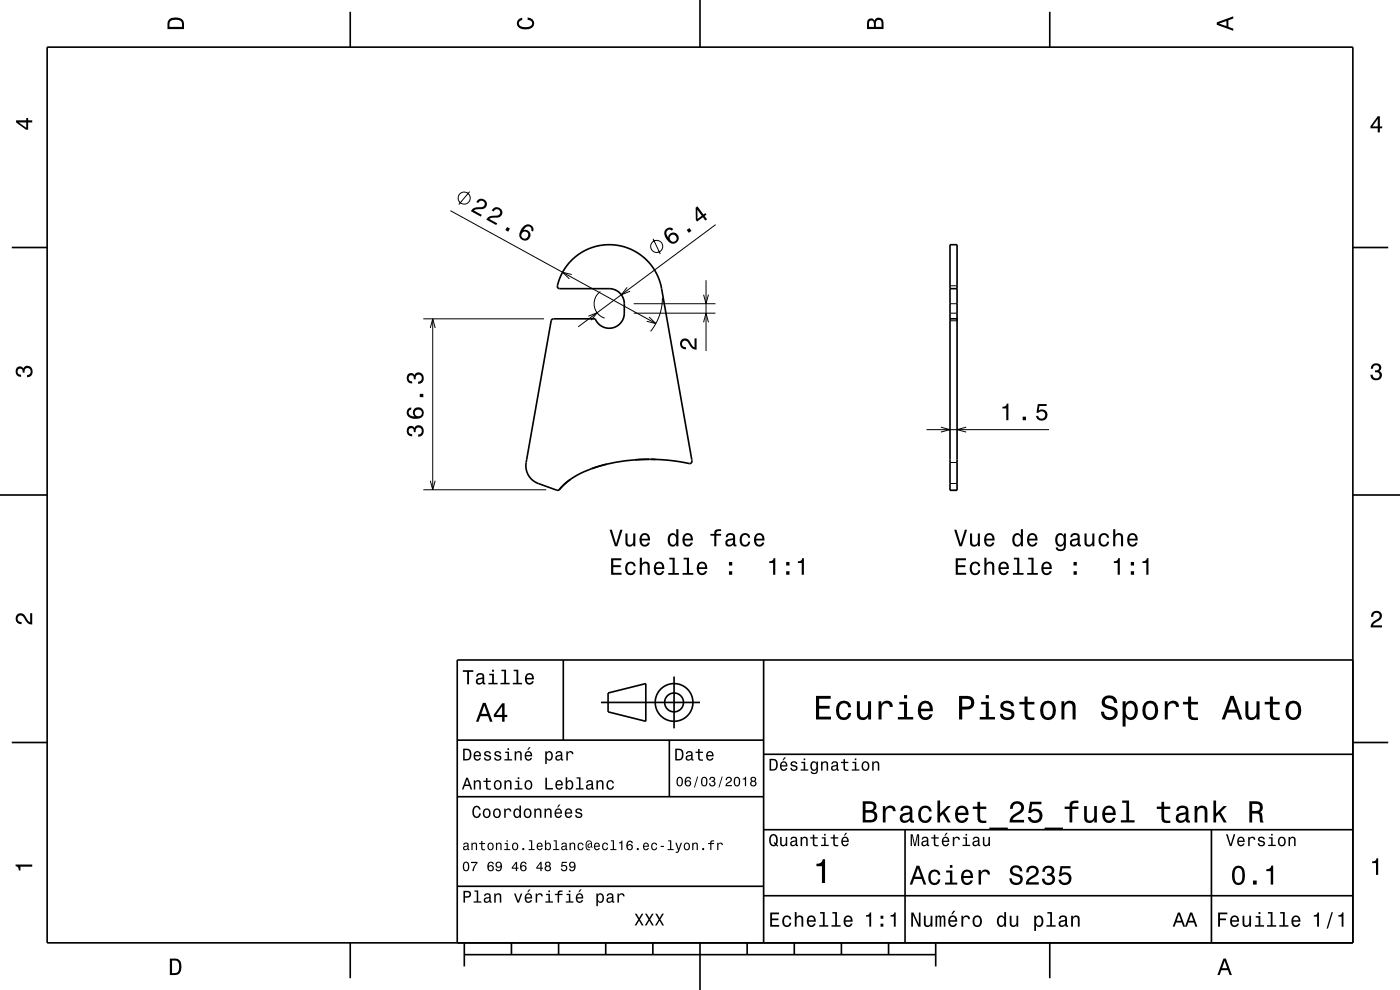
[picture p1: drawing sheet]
<svg xmlns="http://www.w3.org/2000/svg" width="297mm" height="210mm" viewBox="0 0 297 210" stroke-linecap="round" stroke-linejoin="round" font-family="sans-serif">
<g fill="none" stroke="#000" stroke-width=".21">
<path d="M95.5 44.7l43.6 23.9M99.6 40.7l-2.3 2.7M121.3 58.2l-2-.4 1.5 1.3M138.5 50.7l1.6 3.2M149.8 59.4v15.1M151.8 47.7l-29.1 21.6M89.8 67.6h25.6M91.3 69.6l.5-2 .5 2M91.8 67.6v36.3M124.8 67.1l1.9-.8-1.3 1.6M127.4 61.8a3.2 3.2 0 0 0-1.3 3.1 3.2 3.2 0 0 0 2.2 2.6M133.1 61l-1.3 1.5 1.9-.7"/>
<path d="M134.4 66.4h17.4M134.4 64.4h17.4M137.7 67.2l1.4 1.4-1.9-.5M140.5 63.2a11.3 11.3 0 0 1-2.5 7.1M149.3 62.5l.5 1.9 .5-1.9M149.3 68.4l.5-2 .5 2M201.5 66.4h1.5M201.5 64.4h1.5M201.5 68h1.5M201.5 60.6h1.5M196.5 91.1h26.1M199.6 90.6l1.9 .5-1.9 .6"/>
<path d="M201.5 98.1h1.5M205 90.6l-2 .5 2 .6M89.8 103.9h26.1M91.3 102l.5 1.9 .5-1.9M201.5 104h1.5M201.5 102.6h1.5"/>
<circle cx="98.5" cy="42" r="1.28"/>
<circle cx="139.3" cy="52.3" r="1.28"/>
</g>
<g fill="none" stroke="#000" stroke-width=".35">
<path d="M10 10h277v190h-277zM74.3 2.5v7.5M148.5 0v10M222.7 2.5v7.5M2.5 52.5h7.5M201.5 51.9h1.5v52.1h-1.5zM287 52.5h7.5M201.5 67.6h1.5M201.5 61.2h1.5M125.5 99.4l-2.3 1-2.1 1.2M125.5 99.4h.1M125.5 99.4l2-.6a34.6 34.6 0 0 1 7.2-1.3h5.3l5.3 .6a1.13 1.13 0 0 0 1.5-.1l-6.4-36.8a11.3 11.3 0 0 0-10.9-9.3 11.3 11.3 0 0 0-11.2 9l.4 .3h10.5a3.2 3.2 0 0 1 3.2 3.2v2a3.2 3.2 0 0 1-2.5 3.2 3.2 3.2 0 0 1-3.6-2h-8.9l-.4 .3-5.3 29.5a4.2 4.2 0 0 0 1 4.2l1.2 .8 4.2 1.6a1.51 1.51 0 0 0 1.3-.9l1.7-1.5"/>
<path d="M138.1 97.4l1 .1M0 105h10M121.1 101.6l-1.3 1.1-1.2 1.2M121.1 101.6h.1M287 105h10M119.5 140v17M162 140v60M287 140h-190v60M2.5 157.5h7.5M97 157h65M127.5 149h21M129 147l8-2v8l-8-2z"/>
<path d="M142 157v12M143 143.5v11M287 157.5h7.5M97 169h65M162 176h125M162 160h125M192 176v24M257 176v24M97 188h65M162 190h125M74.3 200v7.5M98.5 202.5h100"/>
<path d="M98.5 200v5M108.5 200v2.5M118.5 200v2.5M128.5 200v2.5M138.5 200v2.5M148.5 200v10M158.5 200v2.5M168.5 200v2.5M178.5 200v2.5M188.5 200v2.5M198.5 200v5M222.7 200v7.5"/>
<circle cx="143" cy="149" r="2"/>
<circle cx="143" cy="149" r="4"/>
</g>
<g fill="#000">
<path d="M36 4a2.18 2.18 0 0 0-.5 2.2h3.5v-1.2a1.43 1.43 0 0 0-1.7-1.3zM36.3 4.4a2.15 2.15 0 0 1 2.2 .3l.1 1h-2.6v-1z" fill-rule="evenodd"/>
<path d="M109.9 4.2l.9-.4v.4a.7 .7 0 0 0-.7 .5 .7 .7 0 0 0 .3 .8 1.7 1.7 0 0 0 2.5-.5 .9 .9 0 0 0-1-.8v-.5a1.24 1.24 0 0 1 1.4 1.1 1.24 1.24 0 0 1-1 1.4 2.22 2.22 0 0 1-2.5-.7l-.2-.5z" fill-rule="evenodd"/>
<path d="M184.2 4.2l-.3 .7v1.3h3.5v-1.3a.98 .98 0 0 0-.7-1.1 .98 .98 0 0 0-1.2 .6 .84 .84 0 0 0-1.3-.2zM184.5 4.5a.54 .54 0 0 1 .6-.1 .54 .54 0 0 1 .3 .6v.7h-1zM185.9 4.4a.62 .62 0 0 1 .8-.1 .62 .62 0 0 1 .3 .6v.8h-1.2z" fill-rule="evenodd"/>
<path d="M258.1 4.7v.6l3.5 1.2v-.4l-1-.4v-1.4l1-.4v-.4zM258.6 5l1.6-.5v1z" fill-rule="evenodd"/>
<path d="M3.4 25.5v.5l2.1 1.5h.5v-1.5h.8v-.5h-.8v-.5h-.4v.5zM4 26h1.6v1.1z" fill-rule="evenodd"/>
<path d="M292.3 24.7l-1.6 2.1v.4h1.6v.9h.4v-.9h.5v-.4h-.5v-2.1zM292.3 25.2v1.6h-1.1z" fill-rule="evenodd"/>
<path d="M101.4 42.4l-.4 .5 .4 .2a.7 .7 0 0 1 .9-.5 .7 .7 0 0 1 .5 .8 .7 .7 0 0 1-.8 .5 1.8 1.8 0 0 0-2.1 .9l2.1 1.1 .2-.3-1.7-.9a2.19 2.19 0 0 1 1.9-.4 1.14 1.14 0 0 0 .8-1.6 1.14 1.14 0 0 0-1.8-.3zM104.7 44.2l-.4 .5 .4 .2a.71 .71 0 0 1 .9-.5 .71 .71 0 0 1 .5 .8 .71 .71 0 0 1-.9 .5 1.81 1.81 0 0 0-2 .9l2.1 1.1 .2-.3-1.7-.9a2.22 2.22 0 0 1 1.9-.4 1.14 1.14 0 0 0 .8-1.6 1.14 1.14 0 0 0-1.8-.3zM107.6 48.2l-.4 .6 .6 .3 .4-.6zM111 48.1a1.76 1.76 0 0 0-.2 2.8 1.15 1.15 0 0 0 1.7-.8 1.15 1.15 0 0 0-1.4-1.3 1.02 1.02 0 0 1 1.3-.7 .58 .58 0 0 1 .3 .8l.4 .2a1.18 1.18 0 0 0-.6-1.4 1.18 1.18 0 0 0-1.5 .4zM110.6 49.9a.75 .75 0 0 1 1.4 0 .75 .75 0 0 1-1.4 0z" fill-rule="evenodd"/>
<path d="M141.2 48.7a2.12 2.12 0 0 0 1.8 3 1.16 1.16 0 0 0 1-1.2 1.16 1.16 0 0 0-1-1.1 1.16 1.16 0 0 0-1.3 1 1.02 1.02 0 0 1-.1-1.6 .58 .58 0 0 1 .9 .1l.4-.3a1.03 1.03 0 0 0-1.7 .1zM142 50.6a.75 .75 0 0 1 1.5 0 .75 .75 0 0 1-1.5 0zM145.7 48.8l.4 .6 .6-.4-.5-.6zM147.6 44v2.7l.3 .3 1.2-.9 .5 .7 .4-.3-.5-.7 .4-.3-.3-.3-.4 .3-1.2-1.7zM147.9 44.5l1 1.3-.9 .6z" fill-rule="evenodd"/>
<path d="M144.5 72.1a1.22 1.22 0 0 1 2.1 .7l.3 .6 .4 .3v-1.9h.5v2.4a1.8 1.8 0 0 1-1.8-1.4 .71 .71 0 0 0-.8-.5 .71 .71 0 0 0-.5 .8 .71 .71 0 0 0 .8 .5v.5a1.19 1.19 0 0 1-1.2-.7 1.19 1.19 0 0 1 .2-1.3z" fill-rule="evenodd"/>
<path d="M291.1 77.4a1.08 1.08 0 0 1 1.4-.2 1.08 1.08 0 0 1 .4 1.2l-.3 .3a1.06 1.06 0 0 1 .5 1.3 1.06 1.06 0 0 1-1.2 .7 1.1 1.1 0 0 1-1.2-1.2h.5a.71 .71 0 0 0 1 .8 .71 .71 0 0 0 .1-1.3h-.6v-.4a.61 .61 0 0 0 .8-.3 .61 .61 0 0 0-.2-.8 .61 .61 0 0 0-.9 .2l-.1 .5h-.5z" fill-rule="evenodd"/>
<path d="M3.6 78a.86 .86 0 0 1 1.4 .2 1.06 1.06 0 0 1 1.2-.6 1.06 1.06 0 0 1 .7 1.2 1.1 1.1 0 0 1-1.2 1.2v-.4a.71 .71 0 0 0 .8-1 .71 .71 0 0 0-1.3-.1v.6h-.4a.61 .61 0 0 0-.3-.8 .61 .61 0 0 0-.8 .2 .61 .61 0 0 0 .2 .8l.6 .2v.4a1.15 1.15 0 0 1-1.2-.6 1.15 1.15 0 0 1 .3-1.3z" fill-rule="evenodd"/>
<path d="M86.5 90.6a1.17 1.17 0 0 0-.1 1.3 1.17 1.17 0 0 0 1 .7v-.5a.62 .62 0 0 1-.7-.3 .62 .62 0 0 1 .2-.8 .62 .62 0 0 1 .9 .2v.5h.4a.72 .72 0 0 1 .4-1 .72 .72 0 0 1 .9 .5 .72 .72 0 0 1-.5 .9l-.3 .1v.4a1.18 1.18 0 0 0 1.2-1.5 1.18 1.18 0 0 0-1.8-.6l-.2 .3a.86 .86 0 0 0-1.4-.2zM86.5 86.7a1.33 1.33 0 0 0 0 1.5 1.33 1.33 0 0 0 1.3 .6 1.63 1.63 0 0 0 2.1-1.2 1.15 1.15 0 0 0-1.6-1.2 1.15 1.15 0 0 0-.3 1.9 1.03 1.03 0 0 1-1.3-.8 .58 .58 0 0 1 .5-.6v-.5zM88 87.6a.75 .75 0 0 1 1.5 0 .75 .75 0 0 1-1.5 0zM89.1 83.5v.7h.7v-.7zM86.5 79.4a1.17 1.17 0 0 0-.2 1.3 1.17 1.17 0 0 0 1.1 .7v-.5a.62 .62 0 0 1-.7-.3 .62 .62 0 0 1 .2-.8 .62 .62 0 0 1 .9 .2v.5h.4a.72 .72 0 0 1 .4-1 .72 .72 0 0 1 .9 .5 .72 .72 0 0 1-.5 .9l-.3 .1v.4a1.18 1.18 0 0 0 1.2-1.5 1.18 1.18 0 0 0-1.8-.6l-.2 .3a.86 .86 0 0 0-1.4-.2z" fill-rule="evenodd"/>
<path d="M212.7 86.3v.3h.8v2.5h.4v-3.5h-.3a.77 .77 0 0 1-.9 .7zM217 88.4v.7h.6v-.7zM220.2 85.7l-.3 1.9h.4a.79 .79 0 0 1 1.2-.2 .79 .79 0 0 1 0 1.2 .79 .79 0 0 1-1.2-.1v-.3h-.5a1.21 1.21 0 0 0 1.5 1.1 1.21 1.21 0 0 0 .8-1.7 1.21 1.21 0 0 0-1.7-.5l.1-1h1.5v-.4z" fill-rule="evenodd"/>
<path d="M129.3 112.4l1.2 3.5h.5l1.1-3.5h-.5l-.9 2.9-.9-2.9zM132.7 113.2v1.7a.89 .89 0 0 0 .6 1 .89 .89 0 0 0 1.1-.4v.4h.4v-2.7h-.5v1.5a.64 .64 0 0 1-.3 .8 .64 .64 0 0 1-.9-.3v-2zM136 113.5a1.54 1.54 0 0 0 .8 2.5 1.05 1.05 0 0 0 1-.9h-.4l-.2 .4-.4 .1a.76 .76 0 0 1-.7-1h1.8a1.16 1.16 0 0 0-.5-1.3 1.16 1.16 0 0 0-1.4 .2zM136.3 113.7a.66 .66 0 0 1 .8-.2 .66 .66 0 0 1 .3 .8h-1.3zM141.9 113.5a1.57 1.57 0 0 0 .8 2.5l.4-.2 .4-.3v.4h.4v-3.6h-.4v1.3a.89 .89 0 0 0-1.6-.1zM142.3 113.7a.62 .62 0 0 1 .7-.2 .62 .62 0 0 1 .4 .6 1.12 1.12 0 0 1-.6 1.5 1.18 1.18 0 0 1-.5-1.9zM145.1 113.5a1.54 1.54 0 0 0 .8 2.5 1.06 1.06 0 0 0 1.1-.9h-.5l-.2 .4-.4 .1a.76 .76 0 0 1-.7-1h1.8a1.16 1.16 0 0 0-.5-1.3 1.16 1.16 0 0 0-1.4 .2zM145.4 113.7a.66 .66 0 0 1 .8-.2 .66 .66 0 0 1 .3 .8h-1.3zM150.7 113.3v.3h.8v2.3h.5v-2.3h1v-.3h-1v-.4l.3-.2h.7v-.4a1.04 1.04 0 0 0-1.5 .7v.3zM154.2 113.3l-.2 .7h.4a.55 .55 0 0 1 .6-.6 .55 .55 0 0 1 .4 .8h-.2a1.14 1.14 0 0 0-1.3 1 .73 .73 0 0 0 .8 .8l.4-.2 .5-.3 .1 .3 .5 .1v-.4h-.2l-.1-1.6a1.02 1.02 0 0 0-.6-.8 1.02 1.02 0 0 0-1.1 .2zM154.4 114.8l1.1-.3a.77 .77 0 0 1-.2 .9 .77 .77 0 0 1-.9 .1l-.1-.4zM157.2 113.5a1.53 1.53 0 0 0 .8 2.5 1.05 1.05 0 0 0 1.2-1.1h-.5a.67 .67 0 0 1-.6 .7 .67 .67 0 0 1-.7-.6 1.11 1.11 0 0 1 .7-1.5 .6 .6 0 0 1 .6 .6h.4a1.09 1.09 0 0 0-.7-1 1.09 1.09 0 0 0-1.2 .4zM160.3 113.5a1.54 1.54 0 0 0 .7 2.5 1.06 1.06 0 0 0 1.1-.9h-.4l-.2 .4-.4 .1a.76 .76 0 0 1-.7-1h1.8a1.16 1.16 0 0 0-.5-1.3 1.16 1.16 0 0 0-1.4 .2zM160.6 113.7a.66 .66 0 0 1 .8-.2 .66 .66 0 0 1 .3 .8h-1.3z" fill-rule="evenodd"/>
<path d="M202.4 112.4l1.1 3.5h.6l1.1-3.5h-.5l-.9 2.9-.9-2.9zM205.8 113.2v1.7a.89 .89 0 0 0 .6 1 .89 .89 0 0 0 1.1-.4v.4h.4v-2.7h-.5v1.5a.65 .65 0 0 1-.3 .8 .65 .65 0 0 1-.9-.3v-2zM209.1 113.5a1.54 1.54 0 0 0 .8 2.5 1.06 1.06 0 0 0 1.1-.9h-.5l-.2 .4-.4 .1a.76 .76 0 0 1-.7-1h1.8a1.16 1.16 0 0 0-.5-1.3 1.16 1.16 0 0 0-1.4 .2zM209.4 113.7a.66 .66 0 0 1 .8-.2 .66 .66 0 0 1 .3 .8h-1.3zM215 113.5a1.58 1.58 0 0 0 .8 2.5l.4-.2 .4-.3v.4h.4v-3.6h-.4v1.3a.89 .89 0 0 0-1.6-.1zM215.4 113.7a.62 .62 0 0 1 .7-.2 .62 .62 0 0 1 .4 .6 1.12 1.12 0 0 1-.6 1.5 1.19 1.19 0 0 1-.5-1.9zM218.2 113.5a1.54 1.54 0 0 0 .8 2.5 1.05 1.05 0 0 0 1.1-.9h-.5l-.2 .4-.4 .1a.76 .76 0 0 1-.7-1h1.8a1.16 1.16 0 0 0-.5-1.3 1.16 1.16 0 0 0-1.4 .2zM218.5 113.7a.66 .66 0 0 1 .8-.2 .66 .66 0 0 1 .3 .8h-1.3zM224.1 113.5a1.57 1.57 0 0 0 .8 2.5l.4-.2 .4-.3a.73 .73 0 0 1-.3 1 .73 .73 0 0 1-1-.4h-.4a1.1 1.1 0 0 0 1.2 .9 1.1 1.1 0 0 0 .9-1.2v-2.6h-.4v.4l-.4-.4a.89 .89 0 0 0-1.2 .3zM224.5 113.7a.63 .63 0 0 1 .7-.2 .63 .63 0 0 1 .4 .6 1.11 1.11 0 0 1-.6 1.5 1.2 1.2 0 0 1-.5-1.9zM227.3 113.3l-.2 .7h.4a.55 .55 0 0 1 .6-.6 .55 .55 0 0 1 .4 .8h-.2a1 1 0 0 0-1 .3 1 1 0 0 0-.3 1 .94 .94 0 0 0 1.7 0l.1 .3 .5 .1v-.4h-.2l-.1-1.6a1.02 1.02 0 0 0-.6-.8 1.02 1.02 0 0 0-1.1 .2zM227.5 114.8l1.1-.3a.77 .77 0 0 1-.2 .9 .77 .77 0 0 1-.9 .1l-.1-.4zM230.1 113.2v1.7a.89 .89 0 0 0 .6 1 .89 .89 0 0 0 1-.4v.4h.5v-2.7h-.5v1.5a.64 .64 0 0 1-.4 .8 .64 .64 0 0 1-.8-.3v-2zM233.3 113.5a1.53 1.53 0 0 0 .9 2.5 1.06 1.06 0 0 0 1.1-1.1h-.4a.67 .67 0 0 1-.7 .7 .67 .67 0 0 1-.7-.6 1.11 1.11 0 0 1 .7-1.5 .6 .6 0 0 1 .6 .6h.5a1.09 1.09 0 0 0-.8-1 1.09 1.09 0 0 0-1.2 .4zM236.2 112.3v3.6h.4v-1.6a.64 .64 0 0 1 .4-.8 .64 .64 0 0 1 .8 .4v2h.5v-1.8a.88 .88 0 0 0-.6-1 .88 .88 0 0 0-1.1 .5v-1.3zM239.4 113.5a1.54 1.54 0 0 0 .8 2.5 1.06 1.06 0 0 0 1.1-.9h-.4l-.3 .4-.3 .1a.76 .76 0 0 1-.7-1h1.8a1.16 1.16 0 0 0-.5-1.3 1.16 1.16 0 0 0-1.5 .2zM239.8 113.7a.66 .66 0 0 1 .8-.2 .66 .66 0 0 1 .3 .8h-1.3z" fill-rule="evenodd"/>
<path d="M3.6 130.4a1.22 1.22 0 0 1 2 .7l.4 .6 .4 .3v-1.9h.4v2.4a1.8 1.8 0 0 1-1.7-1.4 .71 .71 0 0 0-.9-.5 .71 .71 0 0 0-.5 .8 .71 .71 0 0 0 .9 .5v.5a1.18 1.18 0 0 1-1.2-.7 1.18 1.18 0 0 1 .2-1.3z" fill-rule="evenodd"/>
<path d="M129.6 118.4v3.5h2.3v-.4h-1.8v-1.2h1.6v-.4h-1.6v-1.1h1.7v-.4zM132.9 119.5a1.52 1.52 0 0 0 .9 2.5 1.05 1.05 0 0 0 1.1-1h-.5a.67 .67 0 0 1-.6 .6 .67 .67 0 0 1-.7-.6 1.12 1.12 0 0 1 .7-1.5 .6 .6 0 0 1 .6 .6h.5a1.09 1.09 0 0 0-.8-1 1.09 1.09 0 0 0-1.2 .4zM135.7 118.3v3.6h.5v-1.5a.63 .63 0 0 1 .4-.8 .63 .63 0 0 1 .8 .3v2h.4v-1.8a.88 .88 0 0 0-.6-.9 .88 .88 0 0 0-1 .4v-1.3zM139 119.5a1.54 1.54 0 0 0 .8 2.5 1.06 1.06 0 0 0 1.1-.9h-.5l-.2 .4-.3 .1a.76 .76 0 0 1-.7-.9h1.7a1.17 1.17 0 0 0-.5-1.4 1.17 1.17 0 0 0-1.4 .2zM139.3 119.7a.66 .66 0 0 1 .8-.1 .66 .66 0 0 1 .4 .7h-1.3zM142 118.3v.4h.7v2.8h-.9v.4h2.2v-.4h-.9v-3.2zM145 118.3v.4h.7v2.8h-.9v.4h2.3v-.4h-.9v-3.2zM148.1 119.5a1.54 1.54 0 0 0 .8 2.5 1.06 1.06 0 0 0 1.1-.9h-.4l-.3 .4-.3 .1a.76 .76 0 0 1-.7-.9h1.7a1.17 1.17 0 0 0-.5-1.4 1.17 1.17 0 0 0-1.4 .2zM148.5 119.7a.66 .66 0 0 1 .8-.1 .66 .66 0 0 1 .3 .7h-1.3zM154.6 121.2v.7h.7v-.7zM154.6 119.2v.8h.7v-.8z" fill-rule="evenodd"/>
<path d="M163.2 119.1v.3h.8v2.5h.5v-3.5h-.4a.77 .77 0 0 1-.9 .7zM166.8 121.2v.7h.7v-.7zM166.8 119.2v.8h.7v-.8zM169.3 119.1v.3h.8v2.5h.4v-3.5h-.3a.77 .77 0 0 1-.9 .7z" fill-rule="evenodd"/>
<path d="M202.7 118.4v3.5h2.3v-.4h-1.8v-1.2h1.6v-.4h-1.6v-1.1h1.7v-.4zM206 119.5a1.53 1.53 0 0 0 .9 2.5 1.05 1.05 0 0 0 1.1-1h-.5a.67 .67 0 0 1-.6 .6 .67 .67 0 0 1-.7-.6 1.12 1.12 0 0 1 .7-1.5 .6 .6 0 0 1 .6 .6h.5a1.09 1.09 0 0 0-.8-1 1.09 1.09 0 0 0-1.2 .4zM208.8 118.3v3.6h.5v-1.5a.63 .63 0 0 1 .4-.8 .63 .63 0 0 1 .8 .3v2h.4v-1.8a.88 .88 0 0 0-.6-.9 .88 .88 0 0 0-1 .4v-1.3zM212.1 119.5a1.54 1.54 0 0 0 .8 2.5 1.06 1.06 0 0 0 1.1-.9h-.5l-.2 .4-.3 .1a.76 .76 0 0 1-.7-.9h1.7a1.17 1.17 0 0 0-.5-1.4 1.17 1.17 0 0 0-1.4 .2zM212.4 119.7a.66 .66 0 0 1 .8-.1 .66 .66 0 0 1 .4 .7h-1.3zM215.1 118.3v.4h.7v2.8h-.9v.4h2.2v-.4h-.9v-3.2zM218.1 118.3v.4h.7v2.8h-.9v.4h2.3v-.4h-.9v-3.2zM221.2 119.5a1.54 1.54 0 0 0 .8 2.5 1.06 1.06 0 0 0 1.1-.9h-.4l-.3 .4-.3 .1a.76 .76 0 0 1-.7-.9h1.7a1.17 1.17 0 0 0-.5-1.4 1.17 1.17 0 0 0-1.4 .2zM221.6 119.7a.66 .66 0 0 1 .8-.1 .66 .66 0 0 1 .3 .7h-1.3zM227.7 121.2v.7h.7v-.7zM227.7 119.2v.8h.7v-.8z" fill-rule="evenodd"/>
<path d="M236.3 119.1v.3h.8v2.5h.5v-3.5h-.4a.77 .77 0 0 1-.9 .7zM239.9 121.2v.7h.7v-.7zM239.9 119.2v.8h.7v-.8zM242.4 119.1v.3h.8v2.5h.4v-3.5h-.3a.77 .77 0 0 1-.9 .7z" fill-rule="evenodd"/>
<path d="M291.2 129.9a1.18 1.18 0 0 1 1.9 .3 1.18 1.18 0 0 1-1 1.7l-.5 .3-.3 .5h1.9v.4h-2.4a1.8 1.8 0 0 1 1.4-1.8 .71 .71 0 0 0 .5-.8 .71 .71 0 0 0-.9-.5 .71 .71 0 0 0-.5 .8h-.4z" fill-rule="evenodd"/>
<path d="M98.2 158.8v2.5h.9a1.37 1.37 0 0 0 .7-2.2 1.56 1.56 0 0 0-1.6-.3zM98.6 159.1a.98 .98 0 0 1 1.1 .7 .98 .98 0 0 1-.6 1.2h-.5zM100.7 159.6a1.04 1.04 0 0 0-.2 1.2 1.04 1.04 0 0 0 1 .5l.5-.5h-.3l-.4 .3a.54 .54 0 0 1-.5-.7h1.3a.83 .83 0 0 0-.4-.9 .83 .83 0 0 0-1 .1zM100.9 159.7l.2-.1a.47 .47 0 0 1 .5 .1 .47 .47 0 0 1 .1 .5h-.9zM102.9 159.5l-.2 .1a.69 .69 0 0 0 .9 .9l.2 .1a.43 .43 0 0 1-.4 .5 .43 .43 0 0 1-.4-.4h-.3a.74 .74 0 0 0 .9 .7 .74 .74 0 0 0 .5-1l-1-.4a.38 .38 0 0 1 .3-.5 .38 .38 0 0 1 .4 .4h.3a.78 .78 0 0 0-1.2-.4zM105.1 159.5l-.2 .1a.69 .69 0 0 0 .9 .9l.2 .1a.43 .43 0 0 1-.4 .5 .43 .43 0 0 1-.5-.4h-.3a.74 .74 0 0 0 .9 .7 .74 .74 0 0 0 .5-1l-.9-.4a.38 .38 0 0 1 .3-.5 .38 .38 0 0 1 .4 .4h.3a.77 .77 0 0 0-1.2-.4zM107.2 159.4v.3h.5v1.3h-.7v.3h1.6v-.3h-.6v-1.6zM107.7 158.7v.4h.3v-.4zM109.2 159.4v1.9h.3v-1.1a.45 .45 0 0 1 .4-.6 .45 .45 0 0 1 .5 .5v1.2h.3v-1.3a.63 .63 0 0 0-.5-.7 .63 .63 0 0 0-.7 .4v-.3zM112.2 158.5l-.4 .6h.3l.5-.6zM111.5 159.6a1.04 1.04 0 0 0-.2 1.2 1.04 1.04 0 0 0 1.1 .5l.5-.5h-.3l-.5 .3a.54 .54 0 0 1-.5-.7h1.3a.83 .83 0 0 0-.4-.9 .83 .83 0 0 0-1 .1zM111.8 159.7l.1-.1a.48 .48 0 0 1 .5 .1 .48 .48 0 0 1 .2 .5h-1zM115.7 159.4v2.7h.3v-1.1a.66 .66 0 0 0 .7 .4 .66 .66 0 0 0 .5-.6 .91 .91 0 0 0 0-1.1 .91 .91 0 0 0-1-.3l-.2 .3v-.3zM116.1 159.8a.45 .45 0 0 1 .5-.2 .45 .45 0 0 1 .3 .4 .65 .65 0 0 1 .1 .8 .65 .65 0 0 1-.7 .2 .98 .98 0 0 1-.2-1.2zM118.1 159.5l-.2 .4h.3a.39 .39 0 0 1 .4-.3 .39 .39 0 0 1 .3 .5h-.1a.65 .65 0 0 0-1 .4 .65 .65 0 0 0 .6 .9l.6-.3 .1 .2h.4v-.2l-.2-.1v-1.1a.72 .72 0 0 0-.5-.6 .72 .72 0 0 0-.7 .2zM118.2 160.6l.8-.3a.55 .55 0 0 1-.2 .7 .55 .55 0 0 1-.6 0zM120.1 159.4v1.9h.4v-1.1a.47 .47 0 0 1 .2-.6 .47 .47 0 0 1 .6 .2v.2h.4a.64 .64 0 0 0-.5-.7 .64 .64 0 0 0-.8 .4v-.3z" fill-rule="evenodd"/>
<path d="M98.2 142.2v.3h.9v2.7h.4v-2.7h.9v-.3zM101.3 143l-.3 .5h.4a.47 .47 0 0 1 .5-.4 .47 .47 0 0 1 .4 .6l-.2 .1a.84 .84 0 0 0-1 .2 .84 .84 0 0 0 0 1.1 .9 .9 0 0 0 1.3-.2l.1 .2 .5 .1v-.3l-.3-.1v-1.3a.87 .87 0 0 0-1.4-.5zM101.4 144.3l.9-.3a.66 .66 0 0 1-.1 .7 .66 .66 0 0 1-.8 .1zM103.8 142.9v.3h.6v1.6h-.8v.4h2v-.4h-.8v-1.9zM104.4 142.1v.4h.4v-.4zM106.4 142.1v.3h.6v2.4h-.8v.4h1.9v-.4h-.7v-2.7zM109 142.1v.3h.6v2.4h-.8v.4h1.9v-.4h-.7v-2.7zM111.6 143.1a1.32 1.32 0 0 0 .7 2.1 .9 .9 0 0 0 .9-.7h-.3l-.2 .3-.4 .1a.65 .65 0 0 1-.6-.8h1.6a1 1 0 0 0-.4-1.2 1 1 0 0 0-1.3 .2zM111.9 143.3a.57 .57 0 0 1 .7-.1 .57 .57 0 0 1 .3 .6h-1.2z" fill-rule="evenodd"/>
<path d="M102.4 149.1l-1.4 4h.5l.4-1.2h1.6l.4 1.2h.6l-1.5-4zM102.7 149.7l.7 1.7h-1.3zM106.5 149.2l-1.7 2.4v.5h1.7v1h.5v-1h.6v-.5h-.6v-2.4zM106.5 149.9v1.7h-1.3z" fill-rule="evenodd"/>
<path d="M143.2 158.8v2.5h.9a1.37 1.37 0 0 0 .7-2.2 1.56 1.56 0 0 0-1.6-.3zM143.6 159.1a.98 .98 0 0 1 1.1 .7 .98 .98 0 0 1-.6 1.2h-.5zM145.7 159.5l-.2 .4h.3a.39 .39 0 0 1 .5-.3 .39 .39 0 0 1 .3 .5h-.2a.65 .65 0 0 0-.9 .4 .65 .65 0 0 0 .5 .9l.7-.3v.2h.4v-.2l-.1-.1-.1-1.1a.73 .73 0 0 0-.4-.6 .73 .73 0 0 0-.8 .2zM145.8 160.6l.8-.3a.55 .55 0 0 1-.1 .7 .55 .55 0 0 1-.7 0zM148.1 158.9v.5h-.5v.3h.5v1.3a.75 .75 0 0 0 1 .4v-.3a.48 .48 0 0 1-.7-.3v-1.1h.7v-.3h-.7v-.5zM150 159.6a1.04 1.04 0 0 0-.2 1.2 1.04 1.04 0 0 0 1.1 .5l.5-.5h-.4l-.4 .3a.54 .54 0 0 1-.5-.7h1.3a.83 .83 0 0 0-.4-.9 .83 .83 0 0 0-1 .1zM150.3 159.7l.1-.1a.48 .48 0 0 1 .5 .1 .48 .48 0 0 1 .2 .5h-1z" fill-rule="evenodd"/>
<path d="M173.1 147.6v5h3.2v-.6h-2.5v-1.7h2.2v-.6h-2.2v-1.5h2.4v-.6zM177.8 149.2a2.59 2.59 0 0 0 .5 3.4 1.58 1.58 0 0 0 2.3-1.4h-.6a.95 .95 0 0 1-.9 1 .95 .95 0 0 1-1-.9 1.59 1.59 0 0 1 .9-2.1 .85 .85 0 0 1 .9 .8h.7a1.56 1.56 0 0 0-1.1-1.3 1.56 1.56 0 0 0-1.7 .5zM181.8 148.8v2.5a1.27 1.27 0 0 0 .9 1.4 1.27 1.27 0 0 0 1.5-.7v.6h.6v-3.8h-.6v2.2a.92 .92 0 0 1-.6 1.1 .92 .92 0 0 1-1.2-.4v-2.9zM186.4 148.8v3.8h.6v-2.2a.95 .95 0 0 1 .5-1.1 .95 .95 0 0 1 1.2 .3l.1 .4h.6a1.28 1.28 0 0 0-1-1.4 1.28 1.28 0 0 0-1.4 .8v-.6zM190.8 148.9v.5h1v2.7h-1.3v.5h3.2v-.5h-1.3v-3.2zM191.8 147.4v.8h.6v-.8zM195.1 149.2a2.62 2.62 0 0 0 .5 3.4 1.57 1.57 0 0 0 2.2-1.1h-.6l-.3 .5-.5 .2a1.08 1.08 0 0 1-1-1.3h2.5a1.66 1.66 0 0 0-.7-2 1.66 1.66 0 0 0-2.1 .3zM195.6 149.5a.94 .94 0 0 1 1.2-.2 .94 .94 0 0 1 .5 1h-1.9zM203.5 147.6v5h.6v-2.1h.8a1.47 1.47 0 0 0 1.8-1.2 1.47 1.47 0 0 0-1.5-1.7zM204.1 148.2a1.6 1.6 0 0 1 1.8 .5 .86 .86 0 0 1 0 .9 .86 .86 0 0 1-.9 .3h-.9zM208.1 148.9v.5h1v2.7h-1.3v.5h3.3v-.5h-1.3v-3.2zM209.1 147.4v.8h.7v-.8zM212.6 148.9a1.08 1.08 0 0 0-.3 1.2 1.08 1.08 0 0 0 1 .7l1.1 .4a.57 .57 0 0 1 .2 .6 .57 .57 0 0 1-.5 .4 .96 .96 0 0 1-1.4-.8h-.6a1.6 1.6 0 0 0 1.3 1.4 1.6 1.6 0 0 0 1.7-.8 1.13 1.13 0 0 0-1-1.6l-1.1-.3-.2-.4a.87 .87 0 0 1 .9-.5 .87 .87 0 0 1 .8 .6h.6a1.41 1.41 0 0 0-2.1-1.1zM217.4 147.8v1.1h-1.1v.5h1.1v2.6l.2 .4 .4 .3h1.4v-.5a.97 .97 0 0 1-1.4-.5v-2.3h1.4v-.5h-1.4v-1.1zM221.1 149.2a2.56 2.56 0 0 0 .5 3.4 1.72 1.72 0 0 0 1.8-.2 1.72 1.72 0 0 0 .6-1.7 1.7 1.7 0 0 0-.9-1.9 1.7 1.7 0 0 0-2 .4zM221.6 149.6a.96 .96 0 0 1 1-.4 .96 .96 0 0 1 .7 .8 1.59 1.59 0 0 1-1 2.2 1.19 1.19 0 0 1-1-1.5zM225.2 148.8v3.8h.6v-2.2a.97 .97 0 0 1 .5-1.1 .97 .97 0 0 1 1.1 .2l.1 .7v2.4h.7v-2.5a1.27 1.27 0 0 0-.9-1.4 1.27 1.27 0 0 0-1.5 .6v-.5zM234.1 147.9a1.38 1.38 0 0 0-.3 1.5 1.38 1.38 0 0 0 1.3 .9 1.25 1.25 0 0 1 1.4 .9 1.15 1.15 0 0 1-1.3 .9 1.15 1.15 0 0 1-1-1.1h-.7a1.8 1.8 0 0 0 1.7 1.8 1.8 1.8 0 0 0 1.9-1.6 1.46 1.46 0 0 0-1.5-1.4l-.6-.2a.83 .83 0 0 1-.5-1.1 .83 .83 0 0 1 1.2-.3l.5 .5 .1 .4h.7a1.67 1.67 0 0 0-1-1.6 1.67 1.67 0 0 0-1.9 .4zM238.2 148.8v5.3h.6v-2.1a1.32 1.32 0 0 0 1.4 .7 1.32 1.32 0 0 0 1.1-1.1 2.43 2.43 0 0 0-.8-2.8 1.21 1.21 0 0 0-1.7 .5v-.5zM239.1 149.6a.9 .9 0 0 1 .9-.4 .9 .9 0 0 1 .7 .8 1.61 1.61 0 0 1-.9 2.2 1.18 1.18 0 0 1-1-1.5zM242.8 149.2a2.56 2.56 0 0 0 .5 3.4 1.72 1.72 0 0 0 1.8-.2 1.72 1.72 0 0 0 .6-1.7 1.7 1.7 0 0 0-.9-1.9 1.7 1.7 0 0 0-2 .4zM243.3 149.6a.96 .96 0 0 1 1-.4 .96 .96 0 0 1 .7 .8 1.59 1.59 0 0 1-1 2.2 1.19 1.19 0 0 1-1-1.5zM247.1 148.8v3.8h.6v-2.2a.95 .95 0 0 1 .5-1.1 .95 .95 0 0 1 1.2 .3l.1 .4h.6a1.28 1.28 0 0 0-1-1.4 1.28 1.28 0 0 0-1.4 .8v-.6zM252 147.8v1.1h-1v.5h1l.1 2.6 .2 .4 .4 .3h1.4v-.5a.97 .97 0 0 1-1.4-.5v-2.3h1.4v-.5h-1.4v-1.1zM261 147.6l-1.8 5h.6l.6-1.4h2l.5 1.4h.7l-1.9-5zM261.4 148.3l.7 2.2h-1.5zM264.2 148.8v2.5a1.27 1.27 0 0 0 .9 1.4 1.27 1.27 0 0 0 1.5-.7v.6h.6v-3.8h-.6v2.2a.92 .92 0 0 1-.6 1.1 .92 .92 0 0 1-1.1-.4l-.1-2.9zM269.4 147.8v1.1h-1.1v.5h1.1v2.6l.2 .4 .4 .3 .7 .1 .8-.1v-.5a.97 .97 0 0 1-1.4-.5l-.1-2.3h1.5v-.5h-1.5v-1.1zM273.1 149.2a2.56 2.56 0 0 0 .6 3.4 1.72 1.72 0 0 0 1.8-.2 1.72 1.72 0 0 0 .6-1.7 1.7 1.7 0 0 0-.9-1.9 1.7 1.7 0 0 0-2.1 .4zM273.6 149.6a.96 .96 0 0 1 1-.4 .96 .96 0 0 1 .7 .8 1.59 1.59 0 0 1-.9 2.2 1.19 1.19 0 0 1-1.1-1.5z" fill-rule="evenodd"/>
<path d="M98.9 165l-.9 2.5h.3l.3-.8h1l.2 .8h.4l-.9-2.5zM99.1 165.3l.4 1.1h-.8zM100.5 165.5v2h.3v-1.1a.45 .45 0 0 1 .4-.7 .45 .45 0 0 1 .5 .6v1.2h.3v-1.3a.63 .63 0 0 0-.4-.7 .63 .63 0 0 0-.8 .3v-.3zM103.1 165v.6h-.5v.3h.5v1.3a.74 .74 0 0 0 1 .3v-.3a.49 .49 0 0 1-.7-.2v-1.1h.7v-.3h-.7v-.6zM105 165.7a1.04 1.04 0 0 0-.2 1.3 1.04 1.04 0 0 0 1.1 .5 1.04 1.04 0 0 0 .5-1.3 1.04 1.04 0 0 0-1.2-.7zM105.2 165.9a.48 .48 0 0 1 .5-.1 .48 .48 0 0 1 .4 .4 .66 .66 0 0 1 0 .7 .66 .66 0 0 1-.7 .3 .97 .97 0 0 1-.2-1.3zM107 165.5v2h.3v-1.1a.45 .45 0 0 1 .4-.7 .45 .45 0 0 1 .5 .6v1.2h.3v-1.3a.63 .63 0 0 0-.4-.7 .63 .63 0 0 0-.8 .3v-.3zM109.3 165.6v.3h.5v1.3h-.6v.3h1.6v-.3h-.6v-1.6zM109.8 164.9v.3h.4v-.3zM111.5 165.7a1.04 1.04 0 0 0-.2 1.3 1.04 1.04 0 0 0 1.1 .5 1.04 1.04 0 0 0 .5-1.3 1.04 1.04 0 0 0-1.2-.7zM111.7 165.9a.48 .48 0 0 1 .5-.1 .48 .48 0 0 1 .4 .4 .66 .66 0 0 1 0 .7 .66 .66 0 0 1-.7 .3 .97 .97 0 0 1-.2-1.3zM115.7 165v2.5h1.6v-.3h-1.3v-2.2zM118 165.7a1.04 1.04 0 0 0-.2 1.2 1.04 1.04 0 0 0 1.1 .6l.5-.6h-.3l-.5 .4a.54 .54 0 0 1-.5-.7h1.3a.83 .83 0 0 0-.3-1 .83 .83 0 0 0-1.1 .1zM118.3 165.9l.1-.1a.47 .47 0 0 1 .5 .1 .47 .47 0 0 1 .2 .4h-1zM120 164.9v2.6h.3v-.3a.66 .66 0 0 0 .7 .3 .66 .66 0 0 0 .6-.6 .9 .9 0 0 0 0-1 .9 .9 0 0 0-1-.3l-.3 .2v-.9zM120.5 165.9a.45 .45 0 0 1 .4-.1 .45 .45 0 0 1 .4 .4v.3a.6 .6 0 0 1-.5 .8 .85 .85 0 0 1-.3-1.4zM122.3 164.9v.2h.5v2.1h-.6v.3h1.6v-.3h-.7v-2.3zM124.6 165.6l-.2 .5h.3a.39 .39 0 0 1 .4-.4 .39 .39 0 0 1 .3 .6h-.1a.65 .65 0 0 0-1 .4 .65 .65 0 0 0 .6 .8l.6-.3 .1 .2 .4 .1v-.3h-.2v-1.1a.73 .73 0 0 0-.5-.6 .73 .73 0 0 0-.7 .1zM124.7 166.7l.8-.2a.55 .55 0 0 1-.2 .6 .55 .55 0 0 1-.6 .1zM126.5 165.5v2h.3v-1.1a.45 .45 0 0 1 .4-.7 .45 .45 0 0 1 .5 .6v1.2h.3v-1.3a.63 .63 0 0 0-.4-.7 .63 .63 0 0 0-.8 .3v-.3zM128.9 165.7a1.04 1.04 0 0 0-.2 1.2 1.04 1.04 0 0 0 1.1 .6l.4-.4v-.3h-.3l-.3 .4a.73 .73 0 0 1-.6-.7 .73 .73 0 0 1 .7-.7l.2 .4h.3a.78 .78 0 0 0-.5-.7 .78 .78 0 0 0-.8 .2z" fill-rule="evenodd"/>
<path d="M100.4 171.2a1.45 1.45 0 0 0 .7 2.3 .94 .94 0 0 0 .9-1h-.3a.59 .59 0 0 1-.8 .7 1.31 1.31 0 0 1 .2-2l.3 .1 .2 .4h.4a.85 .85 0 0 0-.6-.8 .85 .85 0 0 0-1 .3zM102.6 171.7a1.04 1.04 0 0 0-.1 1.3 1.04 1.04 0 0 0 1.1 .5 1.04 1.04 0 0 0 .5-1.3 1.04 1.04 0 0 0-1.2-.7zM102.9 171.9a.48 .48 0 0 1 .5-.1 .48 .48 0 0 1 .3 .4 .66 .66 0 0 1 0 .7 .66 .66 0 0 1-.7 .3 .98 .98 0 0 1-.1-1.3zM104.8 171.7a1.04 1.04 0 0 0-.1 1.3 1.04 1.04 0 0 0 1.1 .5 1.04 1.04 0 0 0 .5-1.3 1.04 1.04 0 0 0-1.2-.7zM105 171.9a.48 .48 0 0 1 .5-.1 .48 .48 0 0 1 .4 .4 .66 .66 0 0 1 0 .7 .66 .66 0 0 1-.7 .3 .97 .97 0 0 1-.2-1.3zM107 171.5v2h.3v-1.1a.47 .47 0 0 1 .2-.6 .47 .47 0 0 1 .6 .2l.1 .1h.3a.64 .64 0 0 0-.5-.6 .64 .64 0 0 0-.7 .4v-.4zM109.1 171.7a1.06 1.06 0 0 0-.2 1.2 1.06 1.06 0 0 0 .9 .6l.4-.3v.3h.3v-2.6h-.3v.9a.63 .63 0 0 0-1.1-.1zM109.4 171.9a.44 .44 0 0 1 .4-.1 .44 .44 0 0 1 .4 .4 .65 .65 0 0 1 0 .7 .65 .65 0 0 1-.7 .3l-.2-.4zM111.3 171.7a1.04 1.04 0 0 0-.1 1.3 1.04 1.04 0 0 0 1.1 .5 1.04 1.04 0 0 0 .5-1.3 1.04 1.04 0 0 0-1.2-.7zM111.5 171.9a.48 .48 0 0 1 .6-.1 .48 .48 0 0 1 .3 .4 .66 .66 0 0 1 0 .7 .66 .66 0 0 1-.7 .3 .98 .98 0 0 1-.2-1.3zM113.4 171.5v2h.3v-1.1a.45 .45 0 0 1 .3-.7 .45 .45 0 0 1 .5 .6v1.2h.4v-1.3a.63 .63 0 0 0-.5-.7 .63 .63 0 0 0-.7 .3v-.3zM115.5 171.5v2h.3v-1.1a.45 .45 0 0 1 .3-.6 .45 .45 0 0 1 .6 .2v1.5h.3v-1.3a.63 .63 0 0 0-.4-.7 .63 .63 0 0 0-.8 .3v-.3zM118.5 170.7l-.3 .6h.2l.5-.6zM117.9 171.7a1.04 1.04 0 0 0-.2 1.2 1.04 1.04 0 0 0 1 .6l.5-.6h-.3l-.4 .4a.54 .54 0 0 1-.5-.7h1.2a.83 .83 0 0 0-.3-1 .83 .83 0 0 0-1 .1zM118.1 171.9l.1-.1a.47 .47 0 0 1 .5 .1 .47 .47 0 0 1 .2 .4h-.9zM120 171.7a1.04 1.04 0 0 0-.2 1.2 1.04 1.04 0 0 0 1.1 .6l.5-.6h-.3l-.5 .4a.53 .53 0 0 1-.5-.7h1.3a.83 .83 0 0 0-.3-1 .83 .83 0 0 0-1.1 .1zM120.3 171.9l.1-.1a.48 .48 0 0 1 .5 .1 .48 .48 0 0 1 .2 .4h-1zM122.2 171.6l-.1 .2a.69 .69 0 0 0 .8 .9l.3 .1a.43 .43 0 0 1-.4 .5 .43 .43 0 0 1-.5-.4h-.3a.74 .74 0 0 0 .9 .7 .74 .74 0 0 0 .5-1.1l-1-.3a.38 .38 0 0 1 .3-.5 .38 .38 0 0 1 .5 .3h.3a.77 .77 0 0 0-1.3-.4z" fill-rule="evenodd"/>
<path d="M143.7 165a1.16 1.16 0 0 0 .5 1.8 1.16 1.16 0 0 0 .5-1.8 .63 .63 0 0 0-1 0zM144 165.1l.2-.1a.98 .98 0 0 1 0 1.6l-.2-.1-.2-.3v-.7zM145.5 164.9a1.37 1.37 0 0 0 .1 1.9 .66 .66 0 0 0 .9-.2 .66 .66 0 0 0-.1-.9 .66 .66 0 0 0-.9 0 .59 .59 0 0 1 .5-.7l.4 .3h.2a.64 .64 0 0 0-.4-.5 .64 .64 0 0 0-.7 .1zM145.5 166.2a.45 .45 0 0 1 .9 0 .45 .45 0 0 1-.9 0zM147.9 164.7l-.7 2.3h.2l.7-2.3zM148.9 165a1.15 1.15 0 0 0 .5 1.8 1.16 1.16 0 0 0 .5-1.8 .63 .63 0 0 0-1 0zM149.2 165.1l.2-.1a.98 .98 0 0 1 0 1.6l-.2-.1-.2-.3v-.7zM150.6 164.9l-.1 .5h.2a.35 .35 0 0 1 .2-.4 .35 .35 0 0 1 .5 .1 .35 .35 0 0 1-.2 .5h-.2v.2a.42 .42 0 0 1 .5 .4 .42 .42 0 0 1-.4 .5 .42 .42 0 0 1-.4-.6h-.3a.66 .66 0 0 0 .9 .7 .66 .66 0 0 0 .2-1.1 .58 .58 0 0 0 0-.9 .58 .58 0 0 0-.9 .1zM153.1 164.7l-.7 2.3h.2l.7-2.3zM154.1 164.9l-.2 .6h.3a.4 .4 0 0 1 .3-.5 .4 .4 0 0 1 .5 .3 .4 .4 0 0 1-.3 .5l-.2 .1a.93 .93 0 0 0-.6 .9h1.4v-.3h-1.1l.5-.4a.67 .67 0 0 0 .5-1 .67 .67 0 0 0-1.1-.2zM155.8 165a1.15 1.15 0 0 0 .5 1.8 1.16 1.16 0 0 0 .5-1.8 .63 .63 0 0 0-1 0zM156.1 165.1l.2-.1a.98 .98 0 0 1 0 1.6l-.2-.1-.2-.3v-.7zM157.6 165.1v.3h.4v1.4h.3v-2zM159.4 164.9l-.2 .5 .2 .3a.62 .62 0 0 0-.1 .9 .62 .62 0 0 0 1 0 .62 .62 0 0 0-.1-.9 .57 .57 0 0 0 0-.9 .57 .57 0 0 0-.8 .1zM159.4 166.2a.41 .41 0 0 1 .8 0 .41 .41 0 0 1-.8 0zM159.5 165.3a.34 .34 0 0 1 .6 0 .34 .34 0 0 1-.6 0z" fill-rule="evenodd"/>
<path d="M163.2 161v2.5h.9a1.37 1.37 0 0 0 .7-2.2 1.58 1.58 0 0 0-1.6-.3zM163.6 161.3a.98 .98 0 0 1 1.1 .7 .98 .98 0 0 1-.6 1.2h-.5zM166.4 160.7l-.4 .6h.2l.5-.6zM165.7 161.7a1.04 1.04 0 0 0-.2 1.2 1.04 1.04 0 0 0 1 .6l.5-.6h-.3l-.4 .4a.54 .54 0 0 1-.5-.7h1.3a.83 .83 0 0 0-.4-1 .83 .83 0 0 0-1 .1zM165.9 161.9l.2-.1a.48 .48 0 0 1 .5 .1 .48 .48 0 0 1 .1 .4h-.9zM167.9 161.6l-.2 .2a.68 .68 0 0 0 .9 .9l.2 .1a.43 .43 0 0 1-.4 .5 .43 .43 0 0 1-.4-.4h-.3a.74 .74 0 0 0 .9 .7 .74 .74 0 0 0 .5-1.1l-1-.3a.38 .38 0 0 1 .3-.5 .38 .38 0 0 1 .4 .4l.3-.1a.78 .78 0 0 0-1.2-.4zM170 161.6v.3h.5v1.3h-.7v.3h1.7v-.3h-.7v-1.6zM170.5 160.9v.3h.3v-.3zM172.1 161.7a1.06 1.06 0 0 0-.2 1.2 1.06 1.06 0 0 0 .9 .6l.4-.3a.52 .52 0 0 1-.2 .7 .52 .52 0 0 1-.7-.3h-.3a.78 .78 0 0 0 .9 .6 .78 .78 0 0 0 .6-.8v-1.9h-.3v.4l-.2-.3a.64 .64 0 0 0-.9 .1zM172.4 161.9a.45 .45 0 0 1 .4-.1 .45 .45 0 0 1 .4 .4 .65 .65 0 0 1 0 .7 .65 .65 0 0 1-.7 .3l-.2-.4zM174.2 161.5v2h.3v-1.1a.45 .45 0 0 1 .3-.6 .45 .45 0 0 1 .5 .2l.1 1.5h.3v-1.3a.63 .63 0 0 0-.5-.7 .63 .63 0 0 0-.7 .3v-.3zM176.6 161.6l-.2 .5h.3a.39 .39 0 0 1 .4-.4 .39 .39 0 0 1 .3 .6h-.1a.65 .65 0 0 0-1 .4 .65 .65 0 0 0 .6 .8l.6-.3 .1 .2 .4 .1-.2-.4v-1a.73 .73 0 0 0-1.2-.5zM176.7 162.7l.8-.2a.55 .55 0 0 1-.2 .6 .55 .55 0 0 1-.6 .1zM178.9 161v.6h-.5v.3h.5l.1 1.3a.75 .75 0 0 0 1 .3v-.3a.48 .48 0 0 1-.7-.2v-1.1h.7v-.3h-.7v-.6zM180.8 161.6v.3h.5v1.3h-.6v.3h1.6v-.3h-.6v-1.6zM181.3 160.9v.3h.4v-.3zM183 161.7a1.04 1.04 0 0 0-.2 1.3 1.04 1.04 0 0 0 1.2 .5 1.04 1.04 0 0 0 .4-1.3 1.04 1.04 0 0 0-1.2-.7zM183.2 161.9a.48 .48 0 0 1 .5-.1 .48 .48 0 0 1 .4 .4 .66 .66 0 0 1 0 .7 .66 .66 0 0 1-.7 .3 .98 .98 0 0 1-.2-1.3zM185 161.5v2h.3v-1.1a.45 .45 0 0 1 .3-.6 .45 .45 0 0 1 .6 .2v1.5h.3v-1.3a.63 .63 0 0 0-.4-.7 .63 .63 0 0 0-.8 .3v-.3z" fill-rule="evenodd"/>
<path d="M163.4 177.2a1.45 1.45 0 0 0 .7 2.3l.5-.2 .3 .3 .2-.2-.3-.3a1.53 1.53 0 0 0-.5-2.2l-.6 .1zM163.8 177.3l.3-.1a1.21 1.21 0 0 1 .5 1.7l-.3-.3-.2 .2 .3 .3a.45 .45 0 0 1-.7-.1 1.62 1.62 0 0 1 .1-1.7zM165.5 177.5v1.3a.63 .63 0 0 0 .4 .7 .63 .63 0 0 0 .8-.3v.3h.3v-2h-.3v1.2a.46 .46 0 0 1-.3 .5 .46 .46 0 0 1-.6-.2v-1.5zM167.9 177.6l-.2 .5h.3a.39 .39 0 0 1 .5-.4 .39 .39 0 0 1 .2 .6h-.1a.65 .65 0 0 0-.9 .4 .65 .65 0 0 0 .5 .8l.6-.3 .1 .2 .4 .1v-.3h-.2v-1.1a.73 .73 0 0 0-1.2-.5zM168 178.7l.8-.2a.55 .55 0 0 1-.2 .6 .55 .55 0 0 1-.6 .1zM169.8 177.5v2h.4v-1.1a.45 .45 0 0 1 .2-.6 .45 .45 0 0 1 .6 .2v1.5h.3v-1.3a.63 .63 0 0 0-.4-.7 .63 .63 0 0 0-.8 .3v-.3zM172.4 177v.6h-.5v.3h.5l.1 1.3a.75 .75 0 0 0 1 .3v-.3a.49 .49 0 0 1-.7-.2v-1.1h.7v-.3h-.7v-.6zM174.3 177.6v.3h.5v1.3h-.6v.3h1.6v-.3h-.6v-1.6zM174.8 176.9v.3h.4v-.3zM176.8 177v.6h-.6v.3h.6v1.3a.74 .74 0 0 0 1 .3v-.3a.49 .49 0 0 1-.7-.2v-1.1h.7v-.3h-.7v-.6zM179.4 176.7l-.4 .6h.2l.5-.6zM178.7 177.7a1.04 1.04 0 0 0-.2 1.2 1.04 1.04 0 0 0 1 .6l.5-.6h-.3l-.4 .4a.54 .54 0 0 1-.5-.7h1.3a.83 .83 0 0 0-.4-1 .83 .83 0 0 0-1 .1zM178.9 177.9l.2-.1a.48 .48 0 0 1 .5 .1 .48 .48 0 0 1 .1 .4h-.9z" fill-rule="evenodd"/>
<path d="M183 170v4.5h1.7a1.26 1.26 0 0 0 1.4-1 1.26 1.26 0 0 0-.8-1.5 1.1 1.1 0 0 0 .6-1.3 1.1 1.1 0 0 0-1.3-.7zM183.6 170.5h.9a.68 .68 0 0 1 .8 .7 .68 .68 0 0 1-.8 .6h-.9zM183.6 172.4h1a.78 .78 0 0 1 .9 .7 .78 .78 0 0 1-.9 .8h-1zM187.3 171v3.5h.6v-2a.85 .85 0 0 1 .4-1 .85 .85 0 0 1 1.1 .3v.3h.6a1.15 1.15 0 0 0-.9-1.2 1.15 1.15 0 0 0-1.3 .7v-.6zM191.3 171.2l-.3 .8h.5a.71 .71 0 0 1 .9-.7 .71 .71 0 0 1 .5 1l-.3 .1a1.47 1.47 0 0 0-1.7 1.2 .94 .94 0 0 0 1 1l.6-.2 .5-.4 .2 .4 .7 .1v-.5h-.3v-2.1a1.31 1.31 0 0 0-2.3-.7zM191.6 173.1l1.4-.4a.99 .99 0 0 1-.3 1.1 .99 .99 0 0 1-1.1 .1l-.2-.4zM195.2 171.4a1.96 1.96 0 0 0 1.1 3.2 1.36 1.36 0 0 0 1.4-1.4h-.6a.86 .86 0 0 1-.8 .9 .86 .86 0 0 1-.9-.8 1.44 1.44 0 0 1 .9-1.9 .77 .77 0 0 1 .8 .7h.6a1.41 1.41 0 0 0-1-1.2 1.41 1.41 0 0 0-1.5 .5zM198.9 169.8v4.7h.5v-1.3l.6-.5 1.1 1.8h.6l-1.3-2.2 1.3-1.3h-.7l-1.6 1.6v-2.8zM203 171.4a1.98 1.98 0 0 0 1 3.2 1.36 1.36 0 0 0 1.4-1.1h-.6l-.2 .4-.5 .2a.97 .97 0 0 1-.9-1.2h2.3a1.5 1.5 0 0 0-.7-1.8 1.5 1.5 0 0 0-1.8 .3zM203.4 171.6a.85 .85 0 0 1 1.1-.1 .85 .85 0 0 1 .4 .9h-1.7zM207.4 170.1v1h-1v.5h1v2.3l.2 .4 .3 .2 .7 .1h.6v-.5a.87 .87 0 0 1-1.3-.5v-2h1.3v-.5h-1.3v-1zM209.9 175.5v.5h3.9v-.5zM214.7 170.4l-.3 .4-.1 .8h.6a.91 .91 0 0 1 .6-1.1 .91 .91 0 0 1 1.1 .6 .91 .91 0 0 1-.6 1.1 2.32 2.32 0 0 0-1.8 2.3h3.1v-.6h-2.5a2.19 2.19 0 0 1 1.5-1.2 1.47 1.47 0 0 0 .7-2.2 1.47 1.47 0 0 0-2.3-.1zM218.5 170.1l-.3 2.4h.5a1.01 1.01 0 0 1 1.5-.3 1.01 1.01 0 0 1 0 1.5 1.01 1.01 0 0 1-1.5-.1l-.1-.3h-.6a1.56 1.56 0 0 0 1.9 1.3 1.56 1.56 0 0 0 1.2-1.9 1.56 1.56 0 0 0-1.9-1.1l-.4 .2 .2-1.2h1.9v-.5zM221.6 175.5v.5h3.9v-.5zM225.9 171.1v.5h1v2.9h.6v-2.9h1.3v-.5h-1.3a.64 .64 0 0 1 .8-.8h.5v-.5a1.34 1.34 0 0 0-1.9 1v.3zM230 171v2.3a1.14 1.14 0 0 0 .8 1.2 1.14 1.14 0 0 0 1.4-.6v.6h.5v-3.5h-.6v2a.83 .83 0 0 1-.5 1 .83 .83 0 0 1-1-.4v-2.6zM234.2 171.4a1.98 1.98 0 0 0 1 3.2 1.36 1.36 0 0 0 1.4-1.1h-.5l-.3 .4-.5 .2a.97 .97 0 0 1-.9-1.2h2.3a1.5 1.5 0 0 0-.6-1.8 1.5 1.5 0 0 0-1.9 .3zM234.7 171.6a.85 .85 0 0 1 1-.1 .85 .85 0 0 1 .4 .9h-1.7zM238.1 169.8v.5h.9v3.7h-1.2v.5h2.9v-.5h-1.2v-4.2zM246.4 170.1v1h-1v.5h1v2.3l.2 .4 .4 .2 .6 .1h.7v-.5a.87 .87 0 0 1-1.3-.5v-2h1.3v-.5h-1.3v-1zM249.9 171.2l-.3 .3v.5h.5a.71 .71 0 0 1 .8-.7 .71 .71 0 0 1 .5 1l-.2 .1a1.46 1.46 0 0 0-1.8 1.2 .93 .93 0 0 0 1.1 1l.6-.2 .5-.4 .1 .4 .8 .1v-.5h-.4v-2.1a1.31 1.31 0 0 0-2.2-.7zM250.1 173.1l1.4-.4a.99 .99 0 0 1-.2 1.1 .99 .99 0 0 1-1.2 .1l-.1-.4zM253.4 171v3.5h.6v-2a.82 .82 0 0 1 .5-1 .82 .82 0 0 1 1 .4l.1 2.6h.5v-2.3a1.14 1.14 0 0 0-.8-1.3 1.14 1.14 0 0 0-1.3 .6v-.5zM257.4 169.8v4.7h.6v-1.3l.6-.5 1 1.8h.6l-1.2-2.2 1.3-1.3h-.7l-1.6 1.6v-2.8zM265 170v4.5h.6v-1.9a1.39 1.39 0 0 1 1.6 .3l.2 1.6h.6l-.3-1.9-.4-.3a1.24 1.24 0 0 0 .5-1.5 1.24 1.24 0 0 0-1.3-.8zM265.6 170.5a1.4 1.4 0 0 1 1.6 .4 .78 .78 0 0 1-.1 .9 .78 .78 0 0 1-.8 .2h-.7z" fill-rule="evenodd"/>
<path d="M193.2 177v2.5h.3v-2.3l.4 2.3h.3l.5-2.3v2.3h.3v-2.5h-.5l-.4 2.2-.5-2.2zM195.7 177.6l-.2 .5h.3a.39 .39 0 0 1 .5-.4 .39 .39 0 0 1 .3 .6h-.2a.65 .65 0 0 0-.9 .4 .65 .65 0 0 0 .5 .8l.7-.3v.2l.4 .1v-.3h-.1l-.1-1.1a.73 .73 0 0 0-1.2-.5zM195.8 178.7l.8-.2a.55 .55 0 0 1-.1 .6 .55 .55 0 0 1-.7 .1zM198.1 177v.6h-.5v.3h.5v1.3a.74 .74 0 0 0 1 .3v-.3a.49 .49 0 0 1-.7-.2v-1.1h.7v-.3h-.7v-.6zM200.7 176.7l-.4 .6h.3l.5-.6zM200 177.7a1.04 1.04 0 0 0-.2 1.2 1.04 1.04 0 0 0 1.1 .6l.5-.6h-.4l-.4 .4a.54 .54 0 0 1-.5-.7h1.3a.83 .83 0 0 0-.4-1 .83 .83 0 0 0-1 .1zM200.3 177.9l.1-.1a.48 .48 0 0 1 .5 .1 .48 .48 0 0 1 .2 .4h-1zM202.1 177.5v2h.3v-1.1a.47 .47 0 0 1 .3-.6 .47 .47 0 0 1 .6 .2v.1h.3a.64 .64 0 0 0-.4-.6 .64 .64 0 0 0-.8 .4v-.4zM204.3 177.6v.3h.5v1.3h-.6v.3h1.6v-.3h-.6v-1.6zM204.8 176.9v.3h.4v-.3zM206.6 177.6l-.2 .5h.3a.39 .39 0 0 1 .4-.4 .39 .39 0 0 1 .3 .6h-.1a.65 .65 0 0 0-1 .4 .65 .65 0 0 0 .6 .8l.6-.3 .1 .2 .4 .1v-.3h-.2v-1.1a.72 .72 0 0 0-.5-.6 .72 .72 0 0 0-.7 .1zM206.7 178.7l.8-.2a.55 .55 0 0 1-.2 .6 .55 .55 0 0 1-.6 .1zM208.5 177.5v1.3a.63 .63 0 0 0 .5 .7 .63 .63 0 0 0 .7-.3v.3h.3v-2h-.3v1.2a.46 .46 0 0 1-.3 .5 .46 .46 0 0 1-.6-.2v-1.5z" fill-rule="evenodd"/>
<path d="M260.1 177l.8 2.5h.4l.8-2.5h-.4l-.6 2.1-.7-2.1zM262.7 177.7a1.04 1.04 0 0 0-.2 1.2 1.04 1.04 0 0 0 1 .6l.5-.6h-.3l-.4 .4a.54 .54 0 0 1-.5-.7h1.3a.83 .83 0 0 0-.4-1 .83 .83 0 0 0-1 .1zM262.9 177.9l.2-.1a.48 .48 0 0 1 .5 .1 .48 .48 0 0 1 .1 .4h-.9zM264.8 177.5v2h.3v-1.1a.47 .47 0 0 1 .3-.6 .47 .47 0 0 1 .6 .2v.1h.3a.64 .64 0 0 0-.5-.6 .64 .64 0 0 0-.7 .4v-.4zM267 177.6l-.1 .2a.69 .69 0 0 0 .9 .9l.2 .1a.43 .43 0 0 1-.4 .5 .43 .43 0 0 1-.5-.4h-.3a.74 .74 0 0 0 .9 .7 .74 .74 0 0 0 .5-1.1l-.9-.3a.38 .38 0 0 1 .3-.5 .38 .38 0 0 1 .4 .4l.3-.1a.78 .78 0 0 0-1.3-.4zM269.2 177.6v.3h.5v1.3h-.7v.3h1.6v-.3h-.6v-1.6zM269.7 176.9v.3h.3v-.3zM271.3 177.7a1.04 1.04 0 0 0-.1 1.3 1.04 1.04 0 0 0 1.1 .5 1.04 1.04 0 0 0 .5-1.3 1.04 1.04 0 0 0-1.2-.7zM271.5 177.9a.48 .48 0 0 1 .6-.1 .48 .48 0 0 1 .3 .4 .67 .67 0 0 1 0 .7 .67 .67 0 0 1-.7 .3 .98 .98 0 0 1-.2-1.3zM273.3 177.5v2h.4v-1.1a.45 .45 0 0 1 .3-.7 .45 .45 0 0 1 .5 .6v1.2h.4v-1.3a.63 .63 0 0 0-.5-.7 .63 .63 0 0 0-.7 .3v-.3z" fill-rule="evenodd"/>
<path d="M3.3 183.4h3.5v.4h-2.5v.9h-.3a.77 .77 0 0 0-.7-1z" fill-rule="evenodd"/>
<path d="M98.4 183a1.16 1.16 0 0 0 .5 1.8 1.16 1.16 0 0 0 .5-1.8 .64 .64 0 0 0-1 0zM98.7 183.1l.2-.1a.98 .98 0 0 1 0 1.6l-.4-.2v-.2v-.7zM99.9 182.8v.3h1.1l-.7 1.2-.1 .5h.3l.3-.9 .5-.8v-.3zM103.7 182.9a1.37 1.37 0 0 0 .1 1.9 .66 .66 0 0 0 .9-.2 .66 .66 0 0 0-.1-.9 .66 .66 0 0 0-.9 0 .58 .58 0 0 1 .4-.7l.4 .3h.3a.64 .64 0 0 0-.5-.5 .64 .64 0 0 0-.6 .1zM103.6 184.2a.45 .45 0 0 1 .9 0 .45 .45 0 0 1-.9 0zM105.3 183a.66 .66 0 0 0 0 .9 .66 .66 0 0 0 .9 0 .59 .59 0 0 1-.5 .7l-.2-.1-.1-.2h-.3a.7 .7 0 0 0 .9 .5 .7 .7 0 0 0 .5-.8 .81 .81 0 0 0-.2-1 .81 .81 0 0 0-1 0zM105.4 183.4a.42 .42 0 0 1 .8 0 .42 .42 0 0 1-.8 0zM109.4 182.8l-.8 1.2v.3h.8v.5h.3v-.5h.3v-.2h-.3v-1.3zM109.4 183.2v.9h-.6zM110.6 182.9a1.37 1.37 0 0 0 .1 1.9 .66 .66 0 0 0 .9-.2 .66 .66 0 0 0-.1-.9 .66 .66 0 0 0-.9 0 .58 .58 0 0 1 .5-.7l.3 .3h.3a.64 .64 0 0 0-.4-.5 .64 .64 0 0 0-.7 .1zM110.6 184.2a.43 .43 0 0 1 .8 0 .43 .43 0 0 1-.8 0zM114.6 182.8l-.8 1.2v.3h.8v.5h.3v-.5h.3v-.2h-.3v-1.3zM114.6 183.2v.9h-.6zM115.8 182.9l-.2 .5 .3 .3a.62 .62 0 0 0-.2 .9 .62 .62 0 0 0 1 0 .62 .62 0 0 0-.1-.9 .54 .54 0 0 0 .1-.8 .54 .54 0 0 0-.7-.1zM115.8 184.2a.41 .41 0 0 1 .8 0 .41 .41 0 0 1-.8 0zM115.9 183.3a.34 .34 0 0 1 .6 0 .34 .34 0 0 1-.6 0zM119.2 182.8l-.2 1.1h.3a.45 .45 0 0 1 .7-.1 .45 .45 0 0 1-.1 .7 .45 .45 0 0 1-.7-.2h-.2a.69 .69 0 0 0 .8 .6 .69 .69 0 0 0 .5-1 .69 .69 0 0 0-1-.3l.1-.5h.9v-.3zM120.9 183a.66 .66 0 0 0 0 .9 .66 .66 0 0 0 .9 0 .59 .59 0 0 1-.4 .7l-.3-.1-.1-.2h-.3a.7 .7 0 0 0 .9 .5 .7 .7 0 0 0 .5-.8 .81 .81 0 0 0-.2-1 .81 .81 0 0 0-1 0zM121 183.4a.42 .42 0 0 1 .8 0 .42 .42 0 0 1-.8 0z" fill-rule="evenodd"/>
<path d="M98.3 189v2.5h.4v-1.1a.96 .96 0 0 0 1.2-.7 .67 .67 0 0 0-.7-.7zM98.7 189.3h.4a.43 .43 0 0 1 .5 .4 .43 .43 0 0 1-.5 .4h-.4zM100.6 188.9v.3h.5v2h-.6v.3h1.6v-.3h-.6v-2.3zM102.9 189.6l-.2 .5h.3a.39 .39 0 0 1 .5-.4 .39 .39 0 0 1 .2 .6h-.1a.65 .65 0 0 0-.9 .4 .65 .65 0 0 0 .5 .8l.6-.3 .1 .2 .4 .1v-.3h-.2v-1.1a.73 .73 0 0 0-1.2-.5zM103 190.7l.8-.2a.55 .55 0 0 1-.2 .6 .55 .55 0 0 1-.6 .1zM104.8 189.5v2h.4v-1.1a.45 .45 0 0 1 .2-.6 .45 .45 0 0 1 .6 .2v1.5h.3v-1.3a.63 .63 0 0 0-.4-.7 .63 .63 0 0 0-.8 .3v-.3zM109 189.5l.8 2h.3l.7-2h-.3l-.6 1.6-.5-1.6zM112.2 188.7l-.4 .6h.3l.5-.6zM111.5 189.7a1.04 1.04 0 0 0-.2 1.2 1.04 1.04 0 0 0 1.1 .6l.5-.6h-.3l-.5 .4a.54 .54 0 0 1-.5-.7h1.3a.83 .83 0 0 0-.4-1 .83 .83 0 0 0-1 .1zM111.8 189.9l.1-.1a.48 .48 0 0 1 .5 .1 .48 .48 0 0 1 .2 .4h-1zM113.6 189.5v2h.4v-1.1a.47 .47 0 0 1 .2-.6 .47 .47 0 0 1 .6 .2v.1h.4a.64 .64 0 0 0-.5-.6 .64 .64 0 0 0-.8 .4v-.4zM115.8 189.6v.3h.5v1.3h-.6v.3h1.6v-.3h-.6v-1.6zM116.3 188.9v.3h.4v-.3zM117.7 189.6v.3h.6v1.6h.3v-1.6h.7v-.3h-.7v-.3l.7-.1v-.3a.68 .68 0 0 0-.7 0 .68 .68 0 0 0-.3 .7zM120.2 189.6v.3h.5v1.3h-.7v.3h1.6v-.3h-.6v-1.6zM120.7 188.9v.3h.3v-.3zM123 188.7l-.3 .6h.2l.5-.6zM122.4 189.7a1.04 1.04 0 0 0-.2 1.2 1.04 1.04 0 0 0 1 .6l.5-.6h-.3l-.4 .4a.54 .54 0 0 1-.5-.7h1.2a.83 .83 0 0 0-.3-1 .83 .83 0 0 0-1 .1zM122.6 189.9l.2-.1a.48 .48 0 0 1 .5 .1 .48 .48 0 0 1 .1 .4h-.9zM126.5 189.5v2.7h.3v-1a.66 .66 0 0 0 .7 .3 .66 .66 0 0 0 .6-.6 .91 .91 0 0 0 0-1 .91 .91 0 0 0-1-.3l-.3 .2v-.3zM127 189.9a.45 .45 0 0 1 .5-.1 .45 .45 0 0 1 .3 .4v.3a.6 .6 0 0 1-.5 .8 .85 .85 0 0 1-.3-1.4zM128.9 189.6l-.2 .5h.3a.39 .39 0 0 1 .5-.4 .39 .39 0 0 1 .3 .6h-.2a.65 .65 0 0 0-.9 .4 .65 .65 0 0 0 .5 .8l.6-.3 .1 .2 .4 .1v-.3h-.2v-1.1a.73 .73 0 0 0-1.2-.5zM129 190.7l.8-.2a.55 .55 0 0 1-.1 .6 .55 .55 0 0 1-.7 .1zM131 189.5v2h.3v-1.1a.47 .47 0 0 1 .3-.6 .47 .47 0 0 1 .6 .2v.1h.3a.64 .64 0 0 0-.5-.6 .64 .64 0 0 0-.7 .4v-.4z" fill-rule="evenodd"/>
<path d="M98.4 178.9l-.1 .3h.2a.32 .32 0 0 1 .4-.3 .32 .32 0 0 1 .2 .5 .61 .61 0 0 0-.7 .1 .61 .61 0 0 0-.1 .7 .6 .6 0 0 0 .9-.1v.2h.4l-.2-.2v-.9a.58 .58 0 0 0-1-.3zM98.5 179.7l.7-.2v.3a.34 .34 0 0 1-.4 .4 .34 .34 0 0 1-.3-.4zM100 178.8v1.5h.3v-1.1l.4-.3 .2 .3 .1 1.1h.2v-1a.51 .51 0 0 0-.3-.6 .51 .51 0 0 0-.7 .3v-.2zM102.1 178.4v.4h-.5v.2h.5v1.1a.6 .6 0 0 0 .8 .3v-.3h-.5l-.1-.3v-.8h.6v-.2h-.6v-.4zM103.6 178.9a.83 .83 0 0 0-.1 1 .83 .83 0 0 0 .9 .4 .79 .79 0 0 0 .3-1.1 .79 .79 0 0 0-1.1-.3zM103.8 179.1l.1-.1a.56 .56 0 0 1 .6 .5 .56 .56 0 0 1-.6 .6l-.2-.3zM105.2 178.8v1.5h.3v-1.1l.4-.3 .2 .3 .1 1.1h.2v-1a.51 .51 0 0 0-.3-.6 .51 .51 0 0 0-.6 .3v-.2zM107.1 178.8v.2h.4v1.1h-.6v.2h1.3v-.2h-.5v-1.3zM107.5 178.3v.2h.2v-.2zM108.8 178.9a.83 .83 0 0 0-.1 1 .83 .83 0 0 0 .9 .4 .79 .79 0 0 0 .3-1.1 .79 .79 0 0 0-1.1-.3zM109 179.1l.1-.1a.56 .56 0 0 1 .6 .5 .56 .56 0 0 1-.6 .6l-.2-.3zM110.8 179.9v.4h.4v-.4zM112.3 178.3v.2h.4v1.6h-.6v.2h1.3v-.2h-.5v-1.8zM114 178.9a.83 .83 0 0 0-.1 1 .83 .83 0 0 0 .8 .4l.4-.4-.8 .2-.2-.5h1v-.1a.64 .64 0 0 0-.3-.7 .64 .64 0 0 0-.8 .1zM114.2 179.1l.4-.1 .3 .4h-.8zM115.6 178.3v2h.3v-.2a.53 .53 0 0 0 .5 .3 .53 .53 0 0 0 .5-.5 .69 .69 0 0 0-.1-.9 .69 .69 0 0 0-.9-.1v.1v-.7zM116 179.1l.1-.1a.56 .56 0 0 1 .5 .5 .56 .56 0 0 1-.5 .6l-.2-.3zM117.5 178.3v.2h.4v1.6h-.6v.2h1.3v-.2h-.5v-1.8zM119.3 178.9l-.2 .3h.2a.32 .32 0 0 1 .4-.3 .32 .32 0 0 1 .2 .5 .61 .61 0 0 0-.7 .1 .61 .61 0 0 0 0 .7 .6 .6 0 0 0 .8-.1l.1 .2h.3l-.2-.2v-.9a.58 .58 0 0 0-.9-.3zM119.4 179.7l.6-.2v.3a.34 .34 0 0 1-.4 .4 .34 .34 0 0 1-.3-.4zM120.8 178.8v1.5h.3v-1.1l.4-.3 .3 .3v1.1h.2v-1a.51 .51 0 0 0-.3-.6 .51 .51 0 0 0-.6 .3v-.2zM122.7 178.9a.83 .83 0 0 0-.1 1 .83 .83 0 0 0 .8 .4l.4-.5h-.2l-.3 .3a.58 .58 0 0 1-.5-.6 .58 .58 0 0 1 .5-.5l.2 .3h.3a.63 .63 0 0 0-.4-.6 .63 .63 0 0 0-.7 .2zM124.5 178.4a1.49 1.49 0 0 0 .1 1.9h.6v-.2a.49 .49 0 0 1-.7-.4 .96 .96 0 0 1 .4-1.2l.4 .1 .1 .2a.65 .65 0 0 0-.7 .9l.3 .2 .4-.3 .2 .2 .1-.1a1.03 1.03 0 0 0-.9-1.4zM124.9 179.2l.5-.2-.1 .6h-.4zM126.2 178.9a.83 .83 0 0 0-.2 1 .83 .83 0 0 0 .8 .4l.4-.4-.7 .2-.2-.5h1v-.1a.64 .64 0 0 0-.4-.7 .64 .64 0 0 0-.7 .1zM126.4 179.1l.4-.1 .2 .4h-.7zM127.9 178.9a.83 .83 0 0 0-.1 1 .83 .83 0 0 0 .8 .4l.4-.5h-.2l-.3 .3a.58 .58 0 0 1-.5-.6 .58 .58 0 0 1 .5-.5l.2 .3h.3a.63 .63 0 0 0-.4-.6 .63 .63 0 0 0-.7 .2zM129.6 178.3v.2h.4v1.6h-.5v.2h1.3v-.2h-.5v-1.8zM131.3 178.7v.2h.5v1.4h.2v-2zM133.2 178.5a1.37 1.37 0 0 0 .1 1.8 .66 .66 0 0 0 .9-.2 .66 .66 0 0 0-.2-.9 .66 .66 0 0 0-.8 .1 .58 .58 0 0 1 .4-.8l.4 .4h.3a.64 .64 0 0 0-.5-.6 .64 .64 0 0 0-.6 .2zM133.1 179.7a.45 .45 0 0 1 .9 0 .45 .45 0 0 1-.9 0zM135.1 179.9v.4h.4v-.4zM136.6 178.9a.83 .83 0 0 0-.2 1 .83 .83 0 0 0 .9 .4l.3-.4-.7 .2-.2-.5h1v-.1a.64 .64 0 0 0-.4-.7 .64 .64 0 0 0-.7 .1zM136.8 179.1l.4-.1 .2 .4h-.7zM138.3 178.9a.83 .83 0 0 0-.1 1 .83 .83 0 0 0 .8 .4l.4-.5h-.2l-.3 .3a.58 .58 0 0 1-.5-.6 .58 .58 0 0 1 .5-.5l.3 .3h.2a.63 .63 0 0 0-.4-.6 .63 .63 0 0 0-.7 .2zM140.2 179.4v.3h.7v-.3zM141.7 178.3v.2h.4v1.6h-.5v.2h1.3v-.2h-.5v-1.8zM143.3 178.8l.5 1.6-.1 .3h-.4v.2h.5l.2-.2 .7-1.9h-.3l-.4 1.2-.5-1.2zM145.2 178.9a.83 .83 0 0 0-.1 1 .83 .83 0 0 0 .9 .4 .79 .79 0 0 0 .3-1.1 .79 .79 0 0 0-1.1-.3zM145.4 179.1l.1-.1a.56 .56 0 0 1 .6 .5 .56 .56 0 0 1-.6 .6l-.2-.3zM146.8 178.8v1.5h.3v-1.1l.4-.3 .3 .3v1.1h.3v-1a.51 .51 0 0 0-.4-.6 .51 .51 0 0 0-.6 .3v-.2zM149 179.9v.4h.4v-.4zM150.2 178.8v.2h.5v1.3h.2v-1.3h.6v-.2h-.6l.1-.3h.5v-.2h-.3a.46 .46 0 0 0-.5 .5zM152.1 178.8v1.5h.3l.1-1.2 .4-.1 .2 .3h.3a.51 .51 0 0 0-.4-.6 .51 .51 0 0 0-.6 .3v-.2z" fill-rule="evenodd"/>
<path d="M134.7 193.8l.7 1.2-.8 1.3h.4l.6-1 .6 1h.3l-.7-1.3 .7-1.2h-.4l-.5 .9-.6-.9zM136.8 193.8l.8 1.2-.8 1.3h.4l.5-1 .6 1h.4l-.8-1.3 .8-1.2h-.4l-.5 .9-.6-.9zM139 193.8l.7 1.2-.7 1.3h.3l.6-1 .6 1h.4l-.8-1.3 .7-1.2h-.3l-.6 .9-.5-.9z" fill-rule="evenodd"/>
<path d="M163.4 193.6v3h1.9v-.4h-1.5v-1h1.3v-.4h-1.3v-.9h1.5v-.3zM166.2 194.5a1.31 1.31 0 0 0 .7 2.2 .9 .9 0 0 0 1-1h-.4a.57 .57 0 0 1-.5 .6 .57 .57 0 0 1-.6-.5 .81 .81 0 0 1-.1-.9 .81 .81 0 0 1 .9-.4l.3 .5h.4a.94 .94 0 0 0-.7-.8 .94 .94 0 0 0-1 .3zM168.6 193.5v3.1h.4v-1.4a.54 .54 0 0 1 .3-.6 .54 .54 0 0 1 .7 .3v1.7h.4v-1.6a.76 .76 0 0 0-.5-.8 .76 .76 0 0 0-.9 .4v-1.1zM171.4 194.5a1.32 1.32 0 0 0 .7 2.2 .91 .91 0 0 0 .9-.8h-.3l-.2 .3-.4 .1a.65 .65 0 0 1-.6-.8h1.6a1 1 0 0 0-.5-1.1 1 1 0 0 0-1.2 .1zM171.7 194.7a.57 .57 0 0 1 .7-.1 .57 .57 0 0 1 .3 .6h-1.2zM174 193.5v.3h.6v2.5h-.8v.3h1.9v-.3h-.7v-2.8zM176.6 193.5v.3h.6v2.5h-.8v.3h1.9v-.3h-.7v-2.8zM179.2 194.5a1.32 1.32 0 0 0 .7 2.2 .91 .91 0 0 0 .9-.8h-.3l-.2 .3-.4 .1a.65 .65 0 0 1-.5-.8h1.5a1 1 0 0 0-.4-1.1 1 1 0 0 0-1.3 .1zM179.5 194.7a.57 .57 0 0 1 .7-.1 .57 .57 0 0 1 .3 .6h-1.1z" fill-rule="evenodd"/>
<path d="M173.2 183.2a1.1 1.1 0 0 0 1.3-.9h.5v5h-.6v-3.6h-1.2z" fill-rule="evenodd"/>
<path d="M183.7 194.1v.3h.7v2.2h.4v-3h-.3a.66 .66 0 0 1-.8 .5zM186.8 195.9v.7h.6v-.7zM186.8 194.3v.6h.6v-.6zM188.9 194.1v.3h.7v2.2h.4v-3h-.3a.66 .66 0 0 1-.8 .5z" fill-rule="evenodd"/>
<path d="M194.4 183.6l-1.4 4h.5l.4-1.1h1.6l.5 1.1h.5l-1.5-4zM194.7 184.2l.7 1.8h-1.3zM197.3 184.9a1.75 1.75 0 0 0 .9 2.9 1.21 1.21 0 0 0 1.3-1.3h-.5a.76 .76 0 0 1-.7 .8 .76 .76 0 0 1-.8-.7 1.28 1.28 0 0 1 .7-1.7 .68 .68 0 0 1 .8 .7h.5a1.25 1.25 0 0 0-.9-1.1 1.25 1.25 0 0 0-1.3 .4zM200.7 184.7v.4h.8v2.1h-1v.4h2.6v-.4h-1.1v-2.5zM201.5 183.5v.6h.5v-.6zM204.2 184.9a1.77 1.77 0 0 0 .9 2.9 1.21 1.21 0 0 0 1.3-1h-.5l-.3 .4-.4 .1a.87 .87 0 0 1-.8-1.1h2a1.33 1.33 0 0 0-.5-1.5 1.33 1.33 0 0 0-1.7 .2zM204.6 185.1a.75 .75 0 0 1 .9-.1 .75 .75 0 0 1 .4 .8h-1.5zM207.6 184.5v3.1h.5v-1.7a.76 .76 0 0 1 .4-.9 .76 .76 0 0 1 1 .2v.3h.5a1.02 1.02 0 0 0-.8-1 1.02 1.02 0 0 0-1.1 .6v-.6zM214.6 183.9a1.1 1.1 0 0 0-.3 1.2 1.1 1.1 0 0 0 1.1 .7 .88 .88 0 0 1 1 1 .96 .96 0 0 1-1.1 .4 .96 .96 0 0 1-.7-.9h-.5a1.41 1.41 0 0 0 1.6 1.4 1.41 1.41 0 0 0 1.2-1.7 2.87 2.87 0 0 0-1.9-.9 .75 .75 0 0 1 .5-1.1 .75 .75 0 0 1 .9 .8h.5a1.33 1.33 0 0 0-.8-1.2 1.33 1.33 0 0 0-1.5 .3zM218.1 184l-.3 .4-.1 .7h.5a.81 .81 0 0 1 .6-1 .81 .81 0 0 1 1 .6 .81 .81 0 0 1-.6 1 2.06 2.06 0 0 0-1.6 1.9h2.8v-.5h-2.2a1.95 1.95 0 0 1 1.3-1 1.31 1.31 0 0 0 .6-2 1.31 1.31 0 0 0-2-.1zM221.5 184l-.3 .4-.1 .5h.5a.73 .73 0 0 1 .9-.9 .73 .73 0 0 1 .4 1.2l-.8 .1v.5a.82 .82 0 0 1 1.1 .4 .82 .82 0 0 1-.3 1 .82 .82 0 0 1-1.1-.2l-.2-.6h-.6a1.36 1.36 0 0 0 1.7 1.3 1.36 1.36 0 0 0 1-1.8l-.5-.4a1.03 1.03 0 0 0 .4-1.3 1.03 1.03 0 0 0-1.2-.6zM225 183.7l-.4 2.2h.5a.9 .9 0 0 1 1.3-.3 .9 .9 0 0 1 .1 1.4 .9 .9 0 0 1-1.3-.1l-.1-.3h-.6a1.39 1.39 0 0 0 1.7 1.2 1.39 1.39 0 0 0 1.1-1.7 1.39 1.39 0 0 0-1.8-1l-.3 .2 .2-1.1h1.7v-.5z" fill-rule="evenodd"/>
<path d="M193.3 193.6v3h.4v-2.5l1.1 2.5h.5v-3h-.4v2.4l-1.1-2.4zM196 194.3v1.5a.76 .76 0 0 0 .5 .8 .76 .76 0 0 0 .9-.4v.4h.4v-2.3h-.4v1.3a.55 .55 0 0 1-.3 .7 .55 .55 0 0 1-.7-.3v-1.7zM198.5 194.3v2.3h.3v-1.6l.2-.5h.2l.1 .2v1.9h.4v-1.8l.3-.3 .2 .4v1.7h.4v-1.6a.59 .59 0 0 0-.5-.8l-.5 .3-.4-.3-.4 .3v-.2zM202.2 193.2l-.4 .7h.3l.6-.7zM201.4 194.5a1.32 1.32 0 0 0 .7 2.2 .91 .91 0 0 0 .9-.8h-.3l-.2 .3-.4 .1a.65 .65 0 0 1-.6-.8h1.6a1 1 0 0 0-.5-1.1 1 1 0 0 0-1.2 .1zM201.7 194.7a.57 .57 0 0 1 .7-.1 .57 .57 0 0 1 .3 .6h-1.2zM204 194.3v2.3h.3v-1.4a.57 .57 0 0 1 .3-.6 .57 .57 0 0 1 .8 .2v.2h.4a.77 .77 0 0 0-.6-.8 .77 .77 0 0 0-.9 .4v-.3zM206.6 194.5a1.24 1.24 0 0 0-.2 1.5 1.24 1.24 0 0 0 1.3 .6 1.34 1.34 0 0 0 .6-1.4 1.34 1.34 0 0 0-1-1zM206.9 194.7a.57 .57 0 0 1 .6-.2 .57 .57 0 0 1 .4 .5 .8 .8 0 0 1 0 .9 .8 .8 0 0 1-.9 .4 1.17 1.17 0 0 1-.1-1.6zM211.7 194.5a1.35 1.35 0 0 0 .7 2.2l.4-.2 .2-.3v.4h.4v-3.1h-.3v1.1a.77 .77 0 0 0-1.4-.1zM212 194.7a.53 .53 0 0 1 .6-.2 .53 .53 0 0 1 .4 .5 .96 .96 0 0 1-.6 1.3 1.01 1.01 0 0 1-.4-1.6zM214.2 194.3v1.5a.76 .76 0 0 0 .5 .8 .76 .76 0 0 0 1-.4v.4h.3v-2.3h-.4v1.3a.55 .55 0 0 1-.3 .7 .55 .55 0 0 1-.7-.3v-1.7zM219.4 194.3v3.2h.4v-1.3a.79 .79 0 0 0 .8 .4 .79 .79 0 0 0 .7-.7 1.13 1.13 0 0 0 0-1.2 1.13 1.13 0 0 0-1.1-.5l-.4 .4v-.3zM219.9 194.7a.53 .53 0 0 1 .6-.2 .53 .53 0 0 1 .4 .5 .78 .78 0 0 1 .1 .9 .78 .78 0 0 1-.9 .4 1.19 1.19 0 0 1-.2-1.6zM222.2 193.5v.3h.6v2.5h-.8v.3h1.9v-.3h-.7v-2.8zM224.9 194.4l-.2 .5h.3a.47 .47 0 0 1 .6-.4 .47 .47 0 0 1 .3 .6l-.2 .1a.84 .84 0 0 0-1 .2 .84 .84 0 0 0 0 1.1 .91 .91 0 0 0 1.3-.2l.1 .2 .5 .1v-.3l-.2-.1-.1-1.3a.87 .87 0 0 0-.5-.7 .87 .87 0 0 0-.9 .2zM225 195.7l1-.3a.66 .66 0 0 1-.2 .7 .66 .66 0 0 1-.8 .1zM227.2 194.3v2.3h.4v-1.4a.54 .54 0 0 1 .4-.6 .54 .54 0 0 1 .6 .3l.1 1.7h.3v-1.6a.76 .76 0 0 0-.5-.8 .76 .76 0 0 0-.9 .4v-.3z" fill-rule="evenodd"/>
<path d="M249.9 193.6l-1.1 3h.4l.3-.9h1.2l.3 .9h.4l-1.1-3zM250.1 194l.5 1.3h-1zM252.5 193.6l-1.1 3h.4l.3-.9h1.2l.3 .9h.4l-1.1-3zM252.7 194l.5 1.3h-1z" fill-rule="evenodd"/>
<path d="M258.4 193.6v3h.4v-1.4h1.3v-.4h-1.3v-.9h1.6v-.3zM261.2 194.5a1.32 1.32 0 0 0 .7 2.2 .91 .91 0 0 0 .9-.8h-.4l-.1 .3-.4 .1a.65 .65 0 0 1-.6-.8h1.6a1 1 0 0 0-.5-1.2 1 1 0 0 0-1.2 .2zM261.5 194.7a.57 .57 0 0 1 .7-.1 .57 .57 0 0 1 .3 .6h-1.2zM263.6 194.3v1.5a.76 .76 0 0 0 .5 .8 .76 .76 0 0 0 .9-.4v.4h.4v-2.3h-.4v1.3a.55 .55 0 0 1-.3 .7 .55 .55 0 0 1-.7-.3v-1.7zM266.4 194.3v.4h.6v1.6h-.8v.3h2v-.3h-.8v-2zM267 193.5v.4h.4v-.4zM269 193.5v.3h.6v2.5h-.8v.3h1.9v-.3h-.7v-2.8zM271.6 193.5v.3h.6v2.5h-.8v.3h1.9v-.3h-.7v-2.8zM274.2 194.5a1.32 1.32 0 0 0 .7 2.2 .91 .91 0 0 0 .9-.8h-.3l-.2 .3-.4 .1a.65 .65 0 0 1-.5-.8h1.5a1 1 0 0 0-.4-1.1 1 1 0 0 0-1.3 .1zM274.5 194.7a.57 .57 0 0 1 .7-.1 .57 .57 0 0 1 .3 .6h-1.1z" fill-rule="evenodd"/>
<path d="M261.7 184.1a3.5 3.5 0 0 0 0 3.1 1.29 1.29 0 0 0 1.4 .5 1.29 1.29 0 0 0 .9-1.1 2.64 2.64 0 0 0-.7-2.9l-.6-.1-.6 .1zM262.4 184.2h.7a2.72 2.72 0 0 1 0 3h-.7a2.7 2.7 0 0 1 0-3zM265.8 186.8v.8h.8v-.8zM268.6 184.4v.4h1v2.8h.5v-4h-.4a.88 .88 0 0 1-1.1 .8z" fill-rule="evenodd"/>
<path d="M278.7 194.1v.3h.7v2.2h.4v-3h-.3a.66 .66 0 0 1-.8 .5zM282.5 193.5l-1.1 3.5h.3l1.1-3.5zM283.9 194.1v.3h.7v2.2h.4v-3h-.3a.66 .66 0 0 1-.8 .5z" fill-rule="evenodd"/>
<path d="M291.1 182.7a.77 .77 0 0 0 .9-.6h.4v3.5h-.5v-2.5h-.8z" fill-rule="evenodd"/>
<path d="M36 203.3v3.5h1.2a1.42 1.42 0 0 0 1.3-1.7 1.38 1.38 0 0 0-1.3-1.8zM36.5 203.8h1a1.89 1.89 0 0 1 0 2.5l-1 .1z" fill-rule="evenodd"/>
<path d="M259.5 203.3l-1.2 3.5h.4l.4-1h1.4l.4 1h.4l-1.2-3.5zM259.8 203.8l.5 1.6h-1z" fill-rule="evenodd"/>
</g>
</svg>
